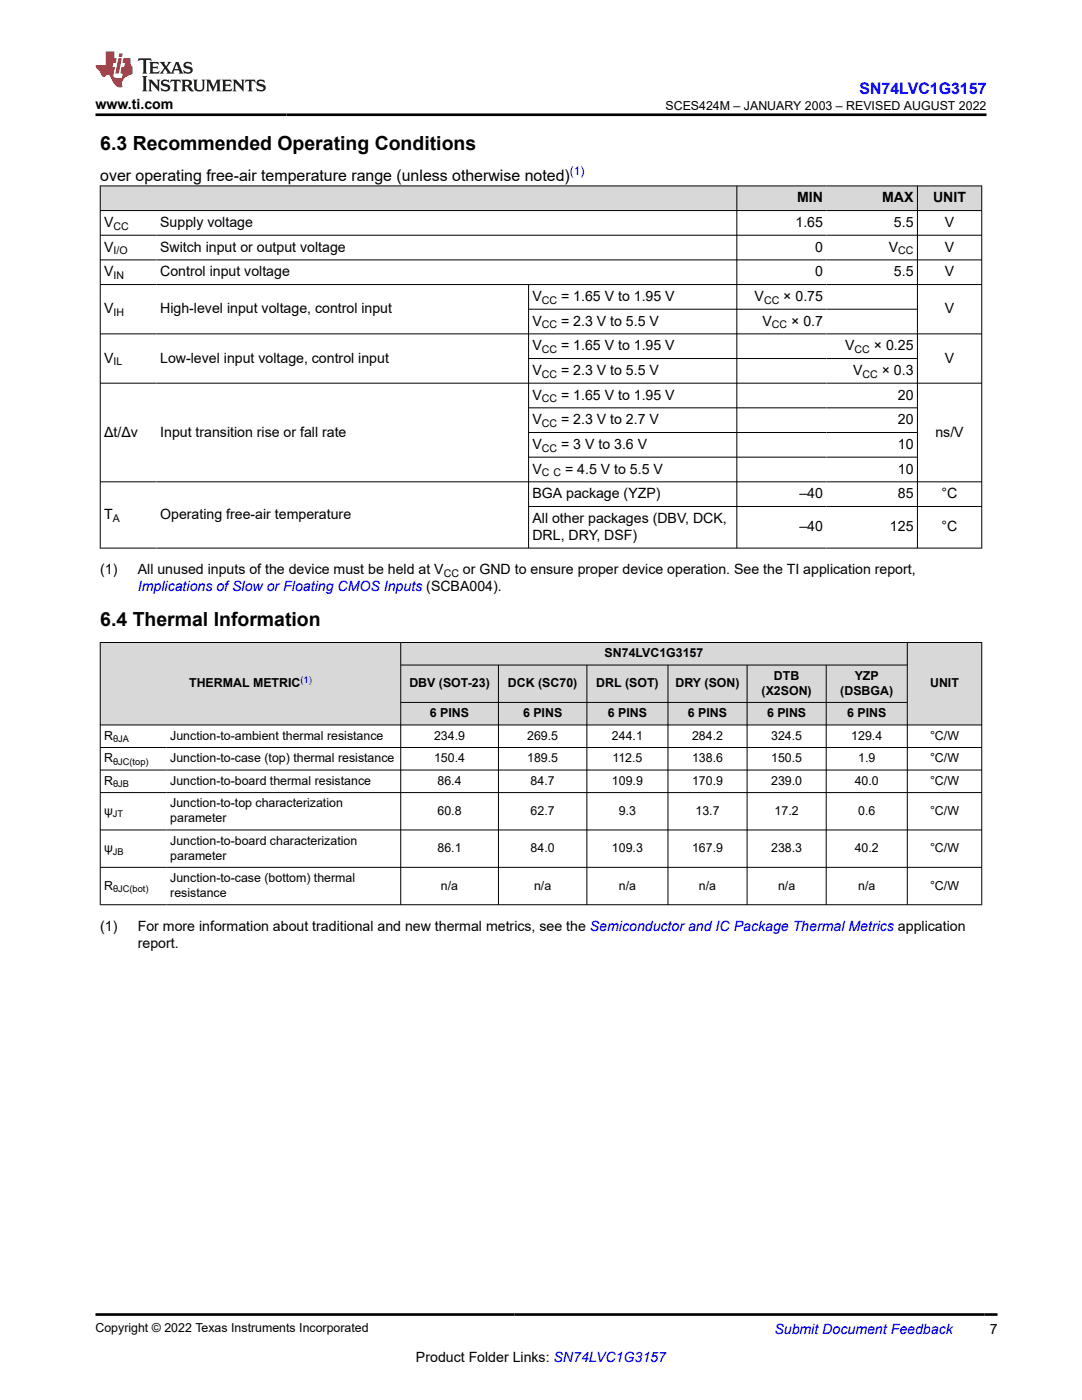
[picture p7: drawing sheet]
<svg xmlns="http://www.w3.org/2000/svg" width="216mm" height="279mm" viewBox="0 0 216 279" stroke-linecap="round" stroke-linejoin="round" font-family="sans-serif">
<defs><g id="words">
<g font-size="3.9">
<text x="20" y="29.9">6.3 Recommended Operating Conditions</text>
<text x="20" y="124.9">6.4 Thermal Information</text>
</g>
<text font-size="3.2" fill="#00f" x="171.5" y="18.7">SN74LVC1G3157</text>
<text font-size="3.2" x="20" y="36.1">over operating free-air temperature range (unless otherwise noted)</text>
<g font-size="2.8">
<text x="19.1" y="21.8">www.ti.com</text>
<text x="159.1" y="40.4">MIN</text>
<text x="176" y="40.4">MAX</text>
<text x="186.2" y="40.4">UNIT</text>
<text x="20.8" y="45.3">V</text>
<text x="32" y="45.3">Supply voltage</text>
<text x="158.7" y="45.3">1.65</text>
<text x="178.4" y="45.3">5.5</text>
<text x="188.5" y="45.3">V</text>
<text x="20.8" y="50.2">V</text>
<text x="32" y="50.2">Switch input or output voltage</text>
<text x="162.7" y="50.2">0</text>
<text x="177.4" y="50.2">V</text>
<text x="188.5" y="50.2">V</text>
<text x="20.8" y="55.1">V</text>
<text x="32" y="55.1">Control input voltage</text>
<text x="162.7" y="55.1">0</text>
<text x="178.4" y="55.1">5.5</text>
<text x="188.5" y="55.1">V</text>
<text x="20.8" y="62.5">V</text>
<text x="32" y="62.5">High-level input voltage, control input</text>
<text x="106.2" y="60.1">V</text>
<text x="106.2" y="65">V</text>
<text x="112" y="60.1">= 1.65 V to 1.95 V</text>
<text x="112" y="65">= 2.3 V to 5.5 V</text>
<text x="150.6" y="60.1">V</text>
<text x="152.1" y="65">V</text>
<text x="156.3" y="60.1">× 0.75</text>
<text x="157.9" y="65">× 0.7</text>
<text x="188.5" y="62.5">V</text>
<text x="106.2" y="69.9">V</text>
<text x="112" y="69.9">= 1.65 V to 1.95 V</text>
<text x="168.6" y="69.9">V</text>
<text x="174.4" y="69.9">× 0.25</text>
<text x="20.8" y="72.4">V</text>
<text x="32" y="72.4">Low-level input voltage, control input</text>
<text x="106.2" y="74.8">V</text>
<text x="112" y="74.8">= 2.3 V to 5.5 V</text>
<text x="170.2" y="74.8">V</text>
<text x="175.9" y="74.8">× 0.3</text>
<text x="188.5" y="72.4">V</text>
<text x="106.2" y="79.7">V</text>
<text x="112" y="79.7">= 1.65 V to 1.95 V</text>
<text x="179.2" y="79.7">20</text>
<text x="20.8" y="87.1">Δt/Δv</text>
<text x="32" y="87.1">Input transition rise or fall rate</text>
<text x="106.2" y="84.7">V</text>
<text x="106.2" y="89.6">V</text>
<text x="112" y="84.7">= 2.3 V to 2.7 V</text>
<text x="112" y="89.6">= 3 V to 3.6 V</text>
<text x="179.2" y="84.7">20</text>
<text x="179.2" y="89.6">10</text>
<text x="186.7" y="87.1">ns/V</text>
<text x="106.2" y="94.5">V</text>
<text x="112.7" y="94.5">= 4.5 V to 5.5 V</text>
<text x="179.2" y="94.5">10</text>
<text x="106.2" y="99.4">BGA package (YZP)</text>
<text x="159.5" y="99.4">–40</text>
<text x="179.2" y="99.4">85</text>
<text x="187.9" y="99.4">°C</text>
<text x="20.8" y="103.6">T</text>
<text x="32" y="103.6">Operating free-air temperature</text>
<text x="106.2" y="104.4">All other packages (DBV, DCK,</text>
<text x="106.2" y="107.7">DRL, DRY, DSF)</text>
<text x="159.5" y="106">–40</text>
<text x="177.6" y="106">125</text>
<text x="187.9" y="106">°C</text>
<text x="20" y="114.5">(1)</text>
<text x="27.5" y="114.5">All unused inputs of the device must be held at V</text>
<text x="92.4" y="114.5">or GND to ensure proper device operation. See the TI application report,</text>
<text x="20" y="185.7">(1)</text>
<text x="27.5" y="185.7">For more information about traditional and new thermal metrics, see the Semiconductor and IC Package Thermal Metrics application</text>
<text x="27.5" y="189.1">report.</text>
<text x="197.5" y="266.1">7</text>
<text x="83" y="271.7">Product Folder Links: SN74LVC1G3157</text>
</g>
<g font-size="2.8" fill="#00f">
<text x="27.5" y="117.9">Implications of Slow or Floating CMOS Inputs (SCBA004).</text>
<text x="154.5" y="266.2">Submit Document Feedback</text>
</g>
<g font-size="2.5">
<text x="132.8" y="21.9">SCES424M – JANUARY 2003 – REVISED AUGUST 2022</text>
<text x="120.6" y="131.2">SN74LVC1G3157</text>
<text x="37.7" y="137.2">THERMAL METRIC</text>
<text x="81.7" y="137.2">DBV (SOT-23)</text>
<text x="101.4" y="137.2">DCK (SC70)</text>
<text x="119" y="137.2">DRL (SOT)</text>
<text x="134.8" y="137.2">DRY (SON)</text>
<text x="154.4" y="135.7">DTB</text>
<text x="170.5" y="135.7">YZP</text>
<text x="185.6" y="137.2">UNIT</text>
<text x="85.8" y="143.1">6 PINS</text>
<text x="104.4" y="143.1">6 PINS</text>
<text x="121.3" y="143.1">6 PINS</text>
<text x="137.3" y="143.1">6 PINS</text>
<text x="152" y="138.6">(X2SON)</text>
<text x="153.1" y="143.1">6 PINS</text>
<text x="167.7" y="138.6">(DSBGA)</text>
<text x="169" y="143.1">6 PINS</text>
<text x="20.8" y="147.6">R</text>
<text x="34" y="147.6">Junction-to-ambient thermal resistance</text>
<text x="86.6" y="147.6">234.9</text>
<text x="105.2" y="147.6">269.5</text>
<text x="122.1" y="147.6">244.1</text>
<text x="138.1" y="147.6">284.2</text>
<text x="153.9" y="147.6">324.5</text>
<text x="169.9" y="147.6">129.4</text>
<text x="185.6" y="147.6">°C/W</text>
<text x="20.8" y="152.1">R</text>
<text x="34" y="152.1">Junction-to-case (top) thermal resistance</text>
<text x="86.6" y="152.1">150.4</text>
<text x="105.2" y="152.1">189.5</text>
<text x="122.2" y="152.1">112.5</text>
<text x="138.1" y="152.1">138.6</text>
<text x="153.9" y="152.1">150.5</text>
<text x="171.2" y="152.1">1.9</text>
<text x="185.6" y="152.1">°C/W</text>
<text x="20.8" y="156.6">R</text>
<text x="34" y="156.6">Junction-to-board thermal resistance</text>
<text x="34" y="161.1">Junction-to-top characterization</text>
<text x="87.3" y="156.6">86.4</text>
<text x="105.9" y="156.6">84.7</text>
<text x="122.1" y="156.6">109.9</text>
<text x="138.1" y="156.6">170.9</text>
<text x="153.9" y="156.6">239.0</text>
<text x="170.5" y="156.6">40.0</text>
<text x="185.6" y="156.6">°C/W</text>
<text x="20.8" y="162.6">ψ</text>
<text x="34" y="164.1">parameter</text>
<text x="87.3" y="162.6">60.8</text>
<text x="105.9" y="162.6">62.7</text>
<text x="123.5" y="162.6">9.3</text>
<text x="138.8" y="162.6">13.7</text>
<text x="154.6" y="162.6">17.2</text>
<text x="171.2" y="162.6">0.6</text>
<text x="185.6" y="162.6">°C/W</text>
<text x="20.8" y="170.1">ψ</text>
<text x="34" y="168.6">Junction-to-board characterization</text>
<text x="34" y="171.6">parameter</text>
<text x="87.3" y="170.1">86.1</text>
<text x="105.9" y="170.1">84.0</text>
<text x="122.1" y="170.1">109.3</text>
<text x="138.1" y="170.1">167.9</text>
<text x="153.9" y="170.1">238.3</text>
<text x="170.5" y="170.1">40.2</text>
<text x="185.6" y="170.1">°C/W</text>
<text x="20.8" y="177.5">R</text>
<text x="34" y="176.1">Junction-to-case (bottom) thermal</text>
<text x="34" y="179">resistance</text>
<text x="88" y="177.5">n/a</text>
<text x="106.6" y="177.5">n/a</text>
<text x="123.5" y="177.5">n/a</text>
<text x="139.5" y="177.5">n/a</text>
<text x="155.2" y="177.5">n/a</text>
<text x="171.2" y="177.5">n/a</text>
<text x="185.6" y="177.5">°C/W</text>
<text x="19.1" y="265.9">Copyright © 2022 Texas Instruments Incorporated</text>
</g>
<text font-size="2.4" fill="#00f" x="113.7" y="35">(1)</text>
<g font-size="2.1">
<text x="22.6" y="45.9">CC</text>
<text x="22.6" y="50.8">I/O</text>
<text x="179.2" y="50.8">CC</text>
<text x="22.6" y="55.7">IN</text>
<text x="22.6" y="63.1">IH</text>
<text x="108.1" y="60.6">CC</text>
<text x="108.1" y="65.5">CC</text>
<text x="152.5" y="60.6">CC</text>
<text x="154" y="65.5">CC</text>
<text x="108.1" y="70.5">CC</text>
<text x="170.5" y="70.5">CC</text>
<text x="22.6" y="72.9">IL</text>
<text x="108.1" y="75.4">CC</text>
<text x="172.1" y="75.4">CC</text>
<text x="108.1" y="80.3">CC</text>
<text x="108.1" y="85.2">CC</text>
<text x="108.1" y="90.2">CC</text>
<text x="108.1" y="95.1">C C</text>
<text x="22.5" y="104.2">A</text>
<text x="88.5" y="115.1">CC</text>
</g>
<text font-size="1.9" fill="#00f" x="60" y="136.3">(1)</text>
<g font-size="1.9">
<text x="22.6" y="148.1">θJA</text>
<text x="22.6" y="152.6">θJC(top)</text>
<text x="22.6" y="157.1">θJB</text>
<text x="22.5" y="163.1">JT</text>
<text x="22.5" y="170.6">JB</text>
<text x="22.6" y="178">θJC(bot)</text>
</g>
</g></defs>
<g fill="#d8d8d8">
<path d="M20 37.1h175.9v4.9h-175.9z" fill-rule="evenodd"/>
<path d="M20.1 37.2h126.9v4.8h-126.9z" fill-rule="evenodd"/>
<path d="M147.1 37.2h17.8v4.8h-17.8z" fill-rule="evenodd"/>
<path d="M164.9 37.2h18.1v4.8h-18.1z" fill-rule="evenodd"/>
<path d="M183.1 37.2h12.7v4.8h-12.7z" fill-rule="evenodd"/>
</g>
<g fill="none" stroke="#000" stroke-width=".2">
<path d="M19.9 37.1h176.1M20 37v72.4M147 37v72.4M183.1 37v72.4M195.9 37v72.4M19.9 42h176.1M19.9 46.9h176.1M19.9 51.9h176.1M19.9 56.8h176.1M105.5 56.8v52.6M19.9 66.6h176.1M19.9 76.5h176.1"/>
<path d="M105.5 61.7h77.6M105.5 71.6h77.6M19.9 96.2h176.1M105.5 81.4h77.6M105.5 86.3h77.6M105.5 91.2h77.6M19.9 109.4h176.1M105.5 101.1h90.5"/>
</g>
<g fill="#d8d8d8">
<path d="M20 128.2h175.9v4.5h-175.9z" fill-rule="evenodd"/>
<path d="M20.1 128.3h59.8v16.3h-59.8z" fill-rule="evenodd"/>
<path d="M80 128.3h101v4.4h-101z" fill-rule="evenodd"/>
<path d="M181.1 128.3h14.7v16.3h-14.7z" fill-rule="evenodd"/>
<path d="M80 132.8h19.4v7.3h-19.4z" fill-rule="evenodd"/>
<path d="M99.5 132.8h17.5v7.3h-17.5z" fill-rule="evenodd"/>
<path d="M117.2 132.8h16v7.3h-16z" fill-rule="evenodd"/>
<path d="M133.3 132.8h15.7v7.3h-15.7z" fill-rule="evenodd"/>
<path d="M149.1 132.8h15.7v7.3h-15.7z" fill-rule="evenodd"/>
<path d="M164.9 132.8h16.1v7.3h-16.1z" fill-rule="evenodd"/>
<path d="M80 140.2h19.4v4.4h-19.4z" fill-rule="evenodd"/>
<path d="M99.5 140.2h17.5v4.4h-17.5z" fill-rule="evenodd"/>
<path d="M117.2 140.2h16v4.4h-16z" fill-rule="evenodd"/>
<path d="M133.3 140.2h15.7v4.4h-15.7z" fill-rule="evenodd"/>
<path d="M149.1 140.2h15.7v4.4h-15.7z" fill-rule="evenodd"/>
<path d="M164.9 140.2h16.1v4.4h-16.1z" fill-rule="evenodd"/>
</g>
<g fill="none" stroke="#000" stroke-width=".2">
<path d="M19.9 128.2h176.1M20 128.2v52.4M80 128.2v52.4M80 132.7h101.1M99.5 132.7v47.9M117.1 132.7v47.9M133.3 132.7v47.9M149.1 132.7v47.9M164.9 132.7v47.9M181 128.2v52.4M195.9 128.2v52.4M19.9 144.7h176.1"/>
<path d="M19.9 149.2h176.1M19.9 153.7h176.1M19.9 158.2h176.1M80 140.2h101.1M19.9 165.6h176.1M19.9 173.1h176.1M19.9 180.6h176.1"/>
</g>
<path d="M27.7 11.6l-.2 .6 .5-.2h.6v.1v2.2l-.2 .4h1l-.2-.4v-2.2v-.1h.5l.5 .2-.1-.6zM29.8 12.4l.2 .3v1.6l-.2 .4h1.9l.1-.6a1.08 1.08 0 0 1-1.3 .2v-.7h.6l.4 .2v-.7l-.4 .2h-.6v-.5l.2-.2a1 1 0 0 1 1 .3l-.1-.5zM31.8 12.4l1 1.1-1 1.2h.9l-.2-.2 .4-.8 .5 .8-.2 .2h1.6l-.2-.2 .1-.5h1l.1 .5-.1 .2h.9l-.2-.4-.8-1.9h-.5l-1 2.1-.8-1.1 .9-1h-.8l.2 .2-.5 .6-.3-.6 .1-.2zM35.2 12.8l.4 1h-.8zM36.8 12.5a.65 .65 0 0 0-.2 .7 .65 .65 0 0 0 .6 .5l.7 .1 .1 .3a.79 .79 0 0 1-.7 .4 .79 .79 0 0 1-.7-.5l.1 .7 .2-.1a.93 .93 0 0 0 1.1 0 .93 .93 0 0 0 .4-.9 1.46 1.46 0 0 0-1.2-.6l-.1-.3a1.09 1.09 0 0 1 1.2 .2l-.2-.6-.1 .1-.6-.2zM28.4 15.2l.2 .4v2.2l-.2 .4h1l-.2-.4v-2.2l.2-.4zM29.6 15.9l.2 .4v1.5l-.2 .4h.8l-.3-.4v-1.3l1.7 1.8v-2l.2-.4h-.8l.2 .2 .1 1.1-1.2-1.3zM32.3 16a.65 .65 0 0 0-.2 .8 .65 .65 0 0 0 .7 .4l.6 .2 .1 .2a.79 .79 0 0 1-.7 .4 .79 .79 0 0 1-.7-.5l.1 .7 .2-.1a.93 .93 0 0 0 1.1 .1 .93 .93 0 0 0 .4-1 1.46 1.46 0 0 0-1.2-.5l-.1-.4a1.09 1.09 0 0 1 1.2 .2l-.2-.6-.1 .1-.6-.1zM34.1 15.9l-.1 .6a.63 .63 0 0 1 .7-.3l.1 1.6-.3 .4h1l-.2-.4v-1.6a.66 .66 0 0 1 .8 .3l-.1-.6zM36.2 15.9l.2 .4v1.5l-.2 .4h.9l-.2-.2v-.7h.5l.1 .2a.79 .79 0 0 0 1.2 .6l-1-.9a.61 .61 0 0 0 .6-.6 .61 .61 0 0 0-.5-.7zM36.9 16.2h.2a.47 .47 0 0 1 .5 .1 .47 .47 0 0 1 .1 .5l-.2 .1-.6 .1zM38.5 15.9l.2 .2a2.27 2.27 0 0 0 .4 2 1.04 1.04 0 0 0 1.7-.7v-1.3l.2-.2h-.8l.2 .4v1.1a.6 .6 0 0 1-.6 .6 .6 .6 0 0 1-.6-.6v-1.1l.3-.4zM41.1 15.9l.2 .4v1.5l-.2 .4h.7l-.2-.4v-1.4l.9 1.9 .8-1.9v1.4l-.2 .4h1l-.3-.4v-1.5l.3-.4h-.8l-.7 1.5-.7-1.5zM44.3 15.9l.2 .4v1.5l-.2 .4h1.9l.1-.6a1.09 1.09 0 0 1-1.3 .2v-.7h.6l.4 .2v-.6l-.4 .2h-.6v-.6l.2-.1a1.01 1.01 0 0 1 1 .3l-.1-.6zM46.4 15.9l.3 .4v1.5l-.3 .4h.8l-.2-.4v-1.3l1.6 1.8v-2l.2-.4h-.7l.2 .2v1.1l-1.2-1.3zM49 15.9l-.1 .6a.63 .63 0 0 1 .8-.3v1.6l-.3 .4h1l-.2-.4v-1.6a.66 .66 0 0 1 .8 .3l-.1-.6zM51.4 16a.65 .65 0 0 0-.2 .8 .65 .65 0 0 0 .6 .4l.6 .2 .2 .2a.79 .79 0 0 1-.8 .4 .79 .79 0 0 1-.6-.5l.1 .7 .2-.1a.93 .93 0 0 0 1 .1 .93 .93 0 0 0 .5-1 1.46 1.46 0 0 0-1.3-.5l-.1-.4a1.09 1.09 0 0 1 1.3 .2l-.2-.6-.2 .1-.5-.1z" fill="#231f20"/>
<path d="M21.1 10.3v2.7h-2.1l.1 .4 .9 1a.95 .95 0 0 0 .9 .9 .59 .59 0 0 1 .6-.4 .59 .59 0 0 1 .5 .3l.4 .8a1.59 1.59 0 0 0 2.1 1.4 1.61 1.61 0 0 1 1-2.3l1-.3-.1-1.5a1.59 1.59 0 0 1-.4-1.7h-1.4l-.2 .9h.5l-.1 .9h-.5l-.2 .9v.3l.4 .1-.2 .9h-.6a.73 .73 0 0 1-1.1-.7l.3-1.5h-.5l.2-.9h.5l.2-.9h-.5v-1.3zM23.6 11.6l-.6 3.1h.7l.6-3.1zM23.8 10.7l-.1 .6h.7l.1-.6z" fill="#ed1c24"/>
<path d="M19.1 22.9h177.8M19.1 262.3h179.9" fill="none" stroke="#000" stroke-width=".53"/>
<use href="#words"/>
</svg>
